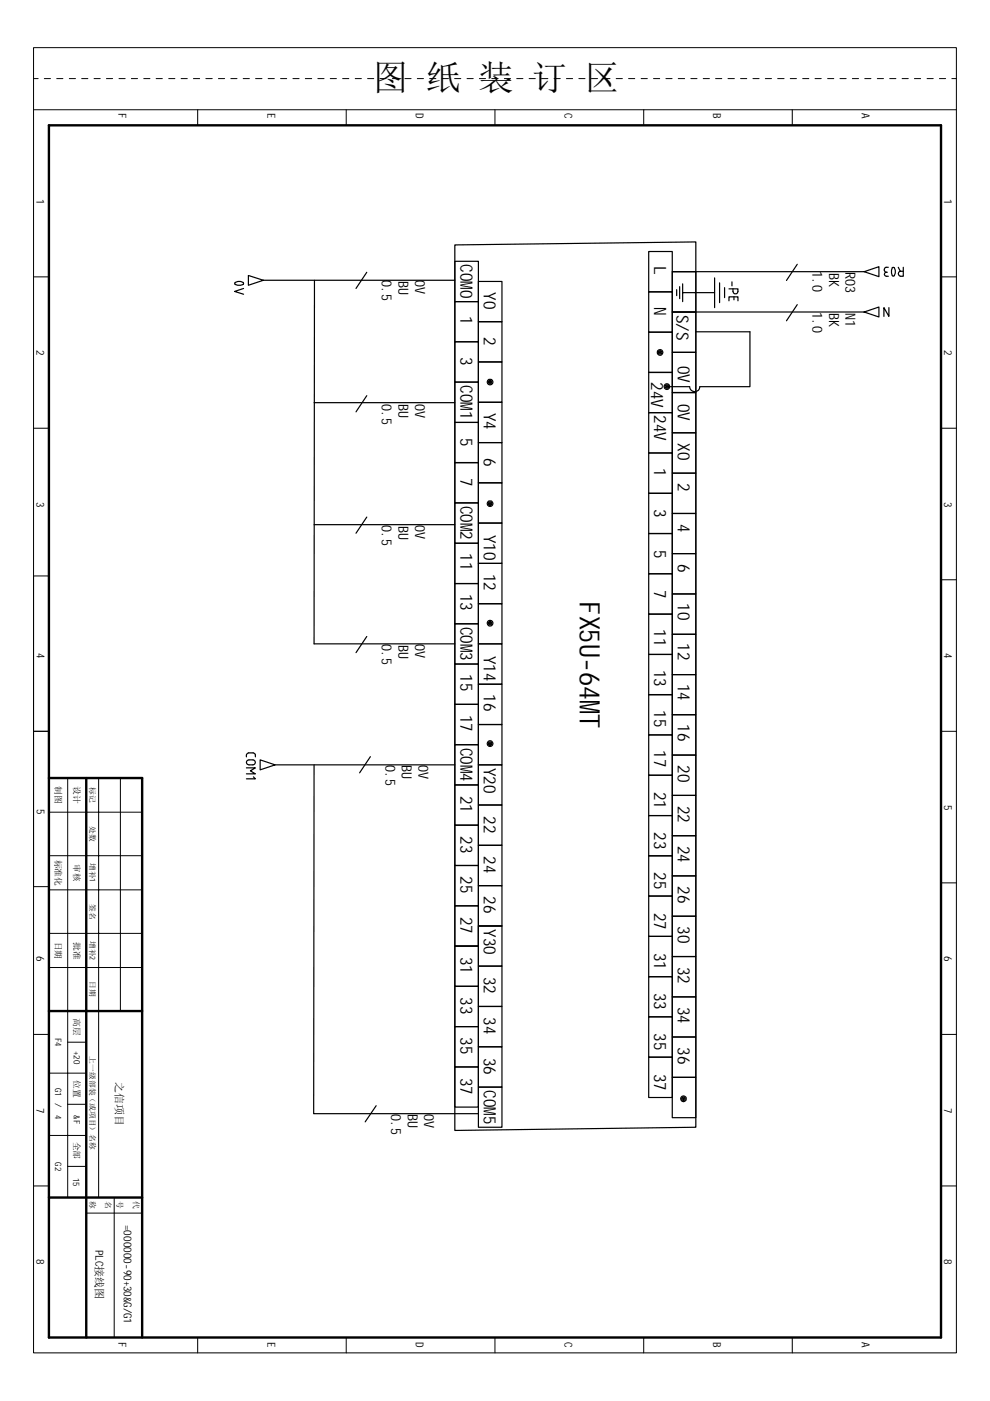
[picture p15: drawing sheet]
<svg xmlns="http://www.w3.org/2000/svg" width="210mm" height="297mm" viewBox="0 0 210 297" stroke-linecap="round" stroke-linejoin="round" font-family="sans-serif">
<defs><g id="words">
<text font-size="7.5" x="79" y="19">图 纸 装 订 区</text>
<text font-size="6" x="122.9" y="127.5" transform="rotate(90 122.9 127.5)">FX5U-64MT</text>
<g font-size="3.6">
<text x="97.6" y="56" transform="rotate(90 97.6 56)">COM0</text>
<text x="138.7" y="56.4" transform="rotate(90 138.7 56.4)">L</text>
<text x="102.6" y="61.9" transform="rotate(90 102.6 61.9)">Y0</text>
<text x="138.7" y="65.1" transform="rotate(90 138.7 65.1)">N</text>
<text x="97.6" y="67" transform="rotate(90 97.6 67)">1</text>
<text x="102.6" y="71.5" transform="rotate(90 102.6 71.5)">2</text>
<text x="143.5" y="66.7" transform="rotate(90 143.5 66.7)">S/S</text>
<text x="97.6" y="75.8" transform="rotate(90 97.6 75.8)">3</text>
<text x="143.7" y="77.5" transform="rotate(90 143.7 77.5)">0V</text>
<text x="97.6" y="81.6" transform="rotate(90 97.6 81.6)">COM1</text>
<text x="138.1" y="81" transform="rotate(90 138.1 81)">24V</text>
<text x="102.6" y="87.5" transform="rotate(90 102.6 87.5)">Y4</text>
<text x="138.7" y="88.1" transform="rotate(90 138.7 88.1)">24V</text>
<text x="143.7" y="85.6" transform="rotate(90 143.7 85.6)">0V</text>
<text x="97.6" y="92.8" transform="rotate(90 97.6 92.8)">5</text>
<text x="143.7" y="94" transform="rotate(90 143.7 94)">X0</text>
<text x="97.6" y="101.3" transform="rotate(90 97.6 101.3)">7</text>
<text x="102.6" y="97.1" transform="rotate(90 102.6 97.1)">6</text>
<text x="138.7" y="99.3" transform="rotate(90 138.7 99.3)">1</text>
<text x="97.6" y="107.3" transform="rotate(90 97.6 107.3)">COM2</text>
<text x="143.7" y="102.5" transform="rotate(90 143.7 102.5)">2</text>
<text x="102.6" y="113.4" transform="rotate(90 102.6 113.4)">Y10</text>
<text x="138.7" y="108" transform="rotate(90 138.7 108)">3</text>
<text x="143.7" y="111.1" transform="rotate(90 143.7 111.1)">4</text>
<text x="97.6" y="117.3" transform="rotate(90 97.6 117.3)">11</text>
<text x="138.7" y="116.6" transform="rotate(90 138.7 116.6)">5</text>
<text x="143.7" y="119.5" transform="rotate(90 143.7 119.5)">6</text>
<text x="97.6" y="125.9" transform="rotate(90 97.6 125.9)">13</text>
<text x="102.6" y="121.6" transform="rotate(90 102.6 121.6)">12</text>
<text x="138.7" y="125.1" transform="rotate(90 138.7 125.1)">7</text>
<text x="143.7" y="127.9" transform="rotate(90 143.7 127.9)">10</text>
<text x="97.6" y="132.9" transform="rotate(90 97.6 132.9)">COM3</text>
<text x="138.7" y="133.5" transform="rotate(90 138.7 133.5)">11</text>
<text x="143.7" y="136.4" transform="rotate(90 143.7 136.4)">12</text>
<text x="97.6" y="142.9" transform="rotate(90 97.6 142.9)">15</text>
<text x="102.6" y="139" transform="rotate(90 102.6 139)">Y14</text>
<text x="138.7" y="142" transform="rotate(90 138.7 142)">13</text>
<text x="102.6" y="147.2" transform="rotate(90 102.6 147.2)">16</text>
<text x="143.7" y="144.9" transform="rotate(90 143.7 144.9)">14</text>
<text x="97.6" y="151.5" transform="rotate(90 97.6 151.5)">17</text>
<text x="138.7" y="150.6" transform="rotate(90 138.7 150.6)">15</text>
<text x="143.7" y="153.5" transform="rotate(90 143.7 153.5)">16</text>
<text x="97.6" y="158.5" transform="rotate(90 97.6 158.5)">COM4</text>
<text x="138.7" y="159.1" transform="rotate(90 138.7 159.1)">17</text>
<text x="102.6" y="162.8" transform="rotate(90 102.6 162.8)">Y20</text>
<text x="138.7" y="167.8" transform="rotate(90 138.7 167.8)">21</text>
<text x="143.7" y="162.2" transform="rotate(90 143.7 162.2)">20</text>
<text x="97.6" y="168.7" transform="rotate(90 97.6 168.7)">21</text>
<text x="102.6" y="173" transform="rotate(90 102.6 173)">22</text>
<text x="143.7" y="170.8" transform="rotate(90 143.7 170.8)">22</text>
<text x="97.6" y="177.3" transform="rotate(90 97.6 177.3)">23</text>
<text x="138.7" y="176.4" transform="rotate(90 138.7 176.4)">23</text>
<text x="143.7" y="179.3" transform="rotate(90 143.7 179.3)">24</text>
<text x="97.6" y="185.8" transform="rotate(90 97.6 185.8)">25</text>
<text x="102.6" y="181.6" transform="rotate(90 102.6 181.6)">24</text>
<text x="138.7" y="184.9" transform="rotate(90 138.7 184.9)">25</text>
<text x="102.6" y="190.1" transform="rotate(90 102.6 190.1)">26</text>
<text x="143.7" y="187.9" transform="rotate(90 143.7 187.9)">26</text>
<text x="97.6" y="194.3" transform="rotate(90 97.6 194.3)">27</text>
<text x="102.6" y="197" transform="rotate(90 102.6 197)">Y30</text>
<text x="138.7" y="193.5" transform="rotate(90 138.7 193.5)">27</text>
<text x="143.7" y="196.4" transform="rotate(90 143.7 196.4)">30</text>
<text x="97.6" y="202.8" transform="rotate(90 97.6 202.8)">31</text>
<text x="138.7" y="202" transform="rotate(90 138.7 202)">31</text>
<text x="102.6" y="207.1" transform="rotate(90 102.6 207.1)">32</text>
<text x="143.7" y="204.9" transform="rotate(90 143.7 204.9)">32</text>
<text x="97.6" y="211.4" transform="rotate(90 97.6 211.4)">33</text>
<text x="102.6" y="215.7" transform="rotate(90 102.6 215.7)">34</text>
<text x="138.7" y="210.5" transform="rotate(90 138.7 210.5)">33</text>
<text x="143.7" y="213.5" transform="rotate(90 143.7 213.5)">34</text>
<text x="97.6" y="219.9" transform="rotate(90 97.6 219.9)">35</text>
<text x="138.7" y="219.1" transform="rotate(90 138.7 219.1)">35</text>
<text x="143.7" y="222" transform="rotate(90 143.7 222)">36</text>
<text x="102.6" y="224.2" transform="rotate(90 102.6 224.2)">36</text>
<text x="138.7" y="227.6" transform="rotate(90 138.7 227.6)">37</text>
<text x="97.6" y="228.5" transform="rotate(90 97.6 228.5)">37</text>
<text x="102.6" y="231.1" transform="rotate(90 102.6 231.1)">COM5</text>
</g>
<g font-size="3">
<text x="81" y="59.4" transform="rotate(90 81 59.4)">0.5</text>
<text x="84.5" y="59.5" transform="rotate(90 84.5 59.5)">BU</text>
<text x="88" y="59.4" transform="rotate(90 88 59.4)">0V</text>
<text x="172.3" y="57.6" transform="rotate(90 172.3 57.6)">1.0</text>
<text x="175.8" y="57.9" transform="rotate(90 175.8 57.9)">BK</text>
<text x="179.3" y="57.8" transform="rotate(90 179.3 57.8)">R03</text>
<text x="172.3" y="66.1" transform="rotate(90 172.3 66.1)">1.0</text>
<text x="175.8" y="66.4" transform="rotate(90 175.8 66.4)">BK</text>
<text x="179.3" y="66.4" transform="rotate(90 179.3 66.4)">N1</text>
<text x="81" y="85.6" transform="rotate(90 81 85.6)">0.5</text>
<text x="84.5" y="85.7" transform="rotate(90 84.5 85.7)">BU</text>
<text x="88" y="85.6" transform="rotate(90 88 85.6)">0V</text>
<text x="81" y="111.4" transform="rotate(90 81 111.4)">0.5</text>
<text x="84.5" y="111.4" transform="rotate(90 84.5 111.4)">BU</text>
<text x="88" y="111.4" transform="rotate(90 88 111.4)">0V</text>
<text x="81" y="136.6" transform="rotate(90 81 136.6)">0.5</text>
<text x="84.5" y="136.7" transform="rotate(90 84.5 136.7)">BU</text>
<text x="88" y="136.6" transform="rotate(90 88 136.6)">0V</text>
<text x="81.7" y="162.1" transform="rotate(90 81.7 162.1)">0.5</text>
<text x="85.2" y="162.2" transform="rotate(90 85.2 162.2)">BU</text>
<text x="88.7" y="162.1" transform="rotate(90 88.7 162.1)">0V</text>
<text x="82.9" y="236.1" transform="rotate(90 82.9 236.1)">0.5</text>
<text x="86.4" y="236.2" transform="rotate(90 86.4 236.2)">BU</text>
<text x="90" y="236.1" transform="rotate(90 90 236.1)">0V</text>
</g>
<g font-size="2.3">
<text x="25.1" y="24" transform="rotate(90 25.1 24)">F</text>
<text x="56.7" y="24" transform="rotate(90 56.7 24)">E</text>
<text x="88.2" y="24" transform="rotate(90 88.2 24)">D</text>
<text x="119.7" y="24" transform="rotate(90 119.7 24)">C</text>
<text x="151.2" y="24" transform="rotate(90 151.2 24)">B</text>
<text x="182.8" y="24" transform="rotate(90 182.8 24)">A</text>
<text x="7.7" y="42.1" transform="rotate(90 7.7 42.1)">1</text>
<text x="200.2" y="42.1" transform="rotate(90 200.2 42.1)">1</text>
<text x="7.7" y="74.2" transform="rotate(90 7.7 74.2)">2</text>
<text x="200.2" y="74.2" transform="rotate(90 200.2 74.2)">2</text>
<text x="7.7" y="106.4" transform="rotate(90 7.7 106.4)">3</text>
<text x="200.2" y="106.4" transform="rotate(90 200.2 106.4)">3</text>
<text x="7.8" y="138.4" transform="rotate(90 7.8 138.4)">4</text>
<text x="200.2" y="138.5" transform="rotate(90 200.2 138.5)">4</text>
<text x="7.8" y="171.5" transform="rotate(90 7.8 171.5)">5</text>
<text x="200.2" y="170.6" transform="rotate(90 200.2 170.6)">5</text>
<text x="7.7" y="202.8" transform="rotate(90 7.7 202.8)">6</text>
<text x="200.2" y="202.8" transform="rotate(90 200.2 202.8)">6</text>
<text x="24.5" y="229.4" transform="rotate(90 24.5 229.4)">之信项目</text>
<text x="7.7" y="234.9" transform="rotate(90 7.7 234.9)">7</text>
<text x="200.2" y="234.9" transform="rotate(90 200.2 234.9)">7</text>
<text x="26.2" y="259.7" transform="rotate(90 26.2 259.7)">=000000-90+30&amp;G/G1</text>
<text x="7.7" y="267" transform="rotate(90 7.7 267)">8</text>
<text x="20.2" y="265" transform="rotate(90 20.2 265)">PLC接线图</text>
<text x="200.2" y="267" transform="rotate(90 200.2 267)">8</text>
<text x="25.1" y="284.6" transform="rotate(90 25.1 284.6)">F</text>
<text x="56.7" y="284.6" transform="rotate(90 56.7 284.6)">E</text>
<text x="88.2" y="284.6" transform="rotate(90 88.2 284.6)">D</text>
<text x="119.7" y="284.6" transform="rotate(90 119.7 284.6)">C</text>
<text x="151.2" y="284.6" transform="rotate(90 151.2 284.6)">B</text>
<text x="182.8" y="284.6" transform="rotate(90 182.8 284.6)">A</text>
</g>
<g font-size="1.9">
<text x="11.7" y="166.7" transform="rotate(90 11.7 166.7)">制图</text>
<text x="15.7" y="166.7" transform="rotate(90 15.7 166.7)">设计</text>
<text x="11.7" y="182.2" transform="rotate(90 11.7 182.2)">标准化</text>
<text x="15.7" y="183.2" transform="rotate(90 15.7 183.2)">审核</text>
<text x="11.7" y="199.6" transform="rotate(90 11.7 199.6)">日期</text>
<text x="15.7" y="199.7" transform="rotate(90 15.7 199.7)">批准</text>
<text x="15.7" y="215.8" transform="rotate(90 15.7 215.8)">高层</text>
<text x="11.7" y="220" transform="rotate(90 11.7 220)">F4</text>
<text x="15.7" y="222.8" transform="rotate(90 15.7 222.8)">+20</text>
<text x="11.7" y="230.6" transform="rotate(90 11.7 230.6)">G1</text>
<text x="11.7" y="233.9" transform="rotate(90 11.7 233.9)">/</text>
<text x="15.7" y="229" transform="rotate(90 15.7 229)">位置</text>
<text x="11.7" y="236.4" transform="rotate(90 11.7 236.4)">4</text>
<text x="15.7" y="236.5" transform="rotate(90 15.7 236.5)">&amp;F</text>
<text x="15.7" y="242" transform="rotate(90 15.7 242)">全部</text>
<text x="11.7" y="246.5" transform="rotate(90 11.7 246.5)">G2</text>
<text x="15.5" y="249.7" transform="rotate(90 15.5 249.7)">15</text>
</g>
<g font-size="1.7">
<text x="19" y="166.9" transform="rotate(90 19 166.9)">标记</text>
<text x="19" y="175.1" transform="rotate(90 19 175.1)">处数</text>
<text x="19" y="183" transform="rotate(90 19 183)">增补1</text>
<text x="19" y="191.6" transform="rotate(90 19 191.6)">签名</text>
<text x="19" y="199.5" transform="rotate(90 19 199.5)">增补2</text>
<text x="19" y="208.1" transform="rotate(90 19 208.1)">日期</text>
<text x="19" y="224" transform="rotate(90 19 224)">上一级部装（或项目）名称</text>
<text x="19" y="254.7" transform="rotate(90 19 254.7)">称</text>
<text x="22.4" y="254.7" transform="rotate(90 22.4 254.7)">名</text>
<text x="24.8" y="254.7" transform="rotate(90 24.8 254.7)">号</text>
<text x="28.3" y="254.7" transform="rotate(90 28.3 254.7)">代</text>
</g>
</g></defs>
<path d="M10.4 26.6h189.1v257h-189.1zM10.4 165h19.7v118.6M18.3 165v118.6M10.4 214.4h19.7M10.4 253.9h19.7" fill="none" stroke="#000" stroke-width=".51"/>
<g fill="none" stroke="#000" stroke-width=".21">
<path d="M7.1 10.1h195.7v276.7h-195.7zM7.1 16.7h1M9.4 16.7h1.3M12 16.7h1.3M14.7 16.7h1.3M17.3 16.7h1.3M19.9 16.7h1.4M22.6 16.7h1.3M25.2 16.7h1.3M27.9 16.7h1.3M30.5 16.7h1.3M33.1 16.7h1.3"/>
<path d="M35.8 16.7h1.3M38.4 16.7h1.3M41 16.7h1.3M43.6 16.7h1.4M46.3 16.7h1.3M48.9 16.7h1.3M51.6 16.7h1.3M54.2 16.7h1.3M56.9 16.7h1.3M59.5 16.7h1.3M62.1 16.7h1.3M64.7 16.7h1.4"/>
<path d="M67.4 16.7h1.3M70 16.7h1.3M72.6 16.7h1.4M75.3 16.7h1.3M77.9 16.7h1.3M80.6 16.7h1.3M83.2 16.7h1.3M85.9 16.7h1.3M88.5 16.7h1.3M91.1 16.7h1.3M93.7 16.7h1.4M96.4 16.7h1.3"/>
<path d="M99 16.7h1.3M101.6 16.7h1.4M104.3 16.7h1.3M106.9 16.7h1.3M109.6 16.7h1.3M112.2 16.7h1.3M114.8 16.7h1.4M117.5 16.7h1.3M120.1 16.7h1.3M122.7 16.7h1.3M125.4 16.7h1.3M128 16.7h1.3"/>
<path d="M130.6 16.7h1.4M133.3 16.7h1.3M135.9 16.7h1.3M138.6 16.7h1.3M141.2 16.7h1.3M143.8 16.7h1.4M146.5 16.7h1.3M149.1 16.7h1.3M151.7 16.7h1.3M154.3 16.7h1.4M157 16.7h1.3M159.6 16.7h1.4"/>
<path d="M162.3 16.7h1.3M164.9 16.7h1.3M167.6 16.7h1.3M170.2 16.7h1.3M172.8 16.7h1.3M175.5 16.7h1.3M178.1 16.7h1.3M180.7 16.7h1.3M183.3 16.7h1.4M186 16.7h1.3M188.6 16.7h1.3M191.3 16.7h1.3"/>
<path d="M193.9 16.7h1.3M196.6 16.7h1.3M199.2 16.7h1.3M201.8 16.7h1M7.1 23.3h195.7M41.9 23.3v3.3M73.4 23.3v3.3M104.9 23.3v3.3M136.5 23.3v3.3M168 23.3v3.3M7.1 58.7h3.3M199.5 58.7h3.3"/>
<path d="M7.1 90.8h3.3M199.5 90.8h3.3M10.4 122.1h-3.3v65.9h3.3M199.5 122.9h3.3M7.1 155.1h3.3M199.5 155.1h3.3M10.4 172.2h19.7M14.4 165v88.9M20.9 165v88.9M25.5 165v49.4M10.4 181.4h19.7M10.4 188.7h19.7"/>
<path d="M10.4 197.9h19.7M199.5 187.2h3.3M7.1 219.3h3.3M10.4 205.1h19.8M199.5 219.3h3.3M10.4 227.5h7.9M14.4 221h3.9M14.4 234.1h3.9M7.1 251.4h3.3M10.4 240.7h7.9M14.4 247.3h3.9M18.3 257.2h11.8"/>
<path d="M24.2 253.9v29.7M199.5 251.4h3.3M41.9 283.6v3.2M73.4 283.6v3.2M104.9 283.6v3.2M136.5 283.6v3.2M168 283.6v3.2"/>
</g>
<path d="M10.4 165v118.6" fill="none" stroke="#000" stroke-width=".34"/>
<g fill="none" stroke="#000" stroke-width=".25">
<path d="M49.9 59.9a1.28 1.28 0 0 1 1.7 .2 1.29 1.29 0 0 1-1.9 0zM55.8 59.4l-3.1-1v2.1l3.1-1.1h40.6M66.7 59.4l-.1 77.1h29.8M77.8 57.7l-2.3 3.5M96.4 55.4h5v8.6h-5zM96.4 51.9l51.1-.6v187.7l-51.1 .7zM101.4 59.7h5v8.5h-5zM137.5 53.3h5v8.6h-5zM142.5 57.6h5v8.6h-5zM142.5 57.6h40.7l3.2-1.1v2.2l-3.2-1.1M151.5 58.9v6.3M152.6 60v4.2"/>
<path d="M155.2 59.8v.8M169 56l-2.2 3.5M187.9 57.7a.42 .42 0 0 0-.4 .5 .42 .42 0 0 0 .4 .4h.4M187.9 57.7h.2M188.3 56.7h-.4a.54 .54 0 0 0-.4 .5 .54 .54 0 0 0 .4 .5M189.2 56.8l.2-.1a1.21 1.21 0 0 1 0 1.9 1.5 1.5 0 0 1-.2-1.8zM190.5 56.7l.4 .8M191.5 56.7v1.9h-.5a.53 .53 0 0 1-.5-.6 .53 .53 0 0 1 .5-.5h.5M51.6 61.2l-1.9 .6 1.9 .6M96.4 64h5v8.5h-5zM96.4 72.5h5v8.5h-5zM101.4 68.2h5v8.5h-5z"/>
<path d="M101.4 76.7h5v8.6h-5zM137.5 61.9h5v8.5h-5zM137.5 70.4h5v8.6h-5zM137.5 78.9h5v8.6h-5zM139.8 74.6h.3l-.1 .3-.3-.2zM142.5 66.2h5v8.5h-5zM142.5 74.7h5v8.6h-5zM142.5 66.2h40.7l3.2-1.1v2.1l-3.2-1M143.5 61.4v1.3M144.1 60.8v2.5M144.7 62h6.8M144.7 60.2v3.8"/>
<path d="M147.5 70.3h11.5v11.7h-10.6a1.08 1.08 0 0 1-1.1 1 1.08 1.08 0 0 1-1.1-1h-4.8M153.6 61v2.1M154.6 61.2h1.9v.6a.53 .53 0 0 1-.6 .5 .53 .53 0 0 1-.5-.5v-.6M154.6 63.8v-.9h1.9v.9M155.6 62.9v.7M169 64.6l-2.2 3.4M188.5 65.2v1.9l-1.1-1.9v1.9M66.6 85.4h29.8M77.8 83.9l-2.3 3.4M96.4 81h5v8.6h-5zM96.4 89.6h5v8.5h-5zM96.4 98.1h5v8.5h-5z"/>
<path d="M101.4 85.3h5v8.5h-5zM101.4 93.8h5v8.6h-5zM103.8 80.9h.3v.2h-.3zM137.5 87.5h5v8.5h-5zM137.5 96h5v8.6h-5zM141.3 81.8h.2l-.1 .4zM142.5 83.2h5v8.6h-5zM142.5 91.8h5v8.5h-5zM66.6 111.2h29.8M77.8 109.6l-2.3 3.5M96.4 106.6h5v8.6h-5zM96.4 115.2h5v8.5h-5z"/>
<path d="M101.4 102.3h5v8.6h-5zM101.4 110.9h5v8.6h-5zM101.4 119.5h5v8.5h-5zM103.8 106.7h.3v.2h-.3zM137.5 104.6h5v8.5h-5zM137.5 113.1h5v8.6h-5zM142.5 100.3h5v8.6h-5zM142.5 108.9h5v8.5h-5zM142.5 117.4h5v8.5h-5zM77.8 134.9l-2.3 3.5M96.4 123.7h5v8.6h-5zM96.4 132.2h5v8.6h-5z"/>
<path d="M101.4 128h5v8.5h-5zM101.4 136.5h5v8.6h-5zM103.8 132h.3v.2h-.3zM137.5 121.7h5v8.5h-5zM137.5 130.2h5v8.6h-5zM137.5 138.8h5v8.5h-5zM142.5 125.9h5v8.6h-5zM142.5 134.5h5v8.5h-5zM96.4 140.8h5v8.5h-5zM96.4 149.3h5v8.6h-5zM96.4 157.9h5v8.5h-5zM101.4 145.1h5v8.5h-5z"/>
<path d="M101.4 153.6h5v8.6h-5zM103.8 157.6h.3v.2h-.3zM137.5 147.3h5v8.5h-5zM137.5 155.8h5v8.6h-5zM142.5 143h5v8.5h-5zM142.5 151.5h5v8.6h-5zM52.2 160.5l.1-.6 .4-.3 1.2 .1 .2 .2v.6M52.2 162.8h1.9l-1 .6 1 .7h-1.9M52.3 161.4a1.45 1.45 0 0 1 1.6-.2l.2 .2a.53 .53 0 0 1-.5 .8h-.8a.53 .53 0 0 1-.5-.8zM53.7 164.7l.4 .4h-1.9M55.2 161.1l3.1 1.1-3.1 1zM58.3 162.2h38.1"/>
<path d="M66.6 162.2l-.1 73.9h34.9M78.5 160.4l-2.3 3.5M96.4 166.4h5v8.5h-5zM96.4 174.9h5v8.6h-5zM101.4 162.2h5v8.5h-5zM101.4 170.7h5v8.5h-5zM101.4 179.2h5v8.6h-5zM137.5 164.4h5v8.5h-5zM137.5 172.9h5v8.6h-5zM142.5 160.1h5v8.5h-5zM142.5 168.6h5v8.6h-5zM142.5 177.2h5v8.5h-5z"/>
<path d="M96.4 183.5h5v8.6h-5zM96.4 192.1h5v8.5h-5zM101.4 187.8h5v8.5h-5zM101.4 196.3h5v8.5h-5zM106.4 196.3h-5v4.3h-5M137.5 181.4h5v8.6h-5zM137.5 190h5v8.5h-5zM137.5 198.5h5v8.6h-5zM142.5 185.7h5v8.6h-5zM142.5 194.3h5v8.5h-5zM96.4 200.6h5v8.5h-5zM96.4 209.1h5v8.6h-5z"/>
<path d="M96.4 217.7h5v8.5h-5zM101.4 204.8h5v8.6h-5zM101.4 213.4h5v8.5h-5zM137.5 207.1h5v8.5h-5zM137.5 215.6h5v8.5h-5zM142.5 202.8h5v8.6h-5zM142.5 211.4h5v8.5h-5zM142.5 219.9h5v8.5h-5zM79.8 234.4l-2.4 3.5M96.4 226.2h5v8.5h-5zM101.4 221.9h5v8.6h-5zM101.4 230.5h5v8.5h-5z"/>
<path d="M137.5 224.1h5v8.6h-5zM142.5 228.4h5v8.6h-5z"/>
<circle cx="139.9" cy="74.7" r=".62"/>
<circle cx="140" cy="74.7" r=".38"/>
<circle cx="103.9" cy="81" r=".38"/>
<circle cx="103.9" cy="81" r=".6"/>
<circle cx="141.4" cy="82" r=".6"/>
<circle cx="141.4" cy="81.9" r=".38"/>
<circle cx="103.9" cy="106.8" r=".6"/>
<circle cx="103.9" cy="106.8" r=".38"/>
<circle cx="103.9" cy="132.1" r=".37"/>
<circle cx="103.9" cy="132.1" r=".62"/>
<circle cx="103.9" cy="157.7" r=".38"/>
<circle cx="103.9" cy="157.7" r=".6"/>
<circle cx="144.9" cy="232.9" r=".38"/>
<circle cx="144.9" cy="233" r=".2"/>
<circle cx="144.9" cy="233" r=".62"/>
</g>
<use href="#words"/>
</svg>
